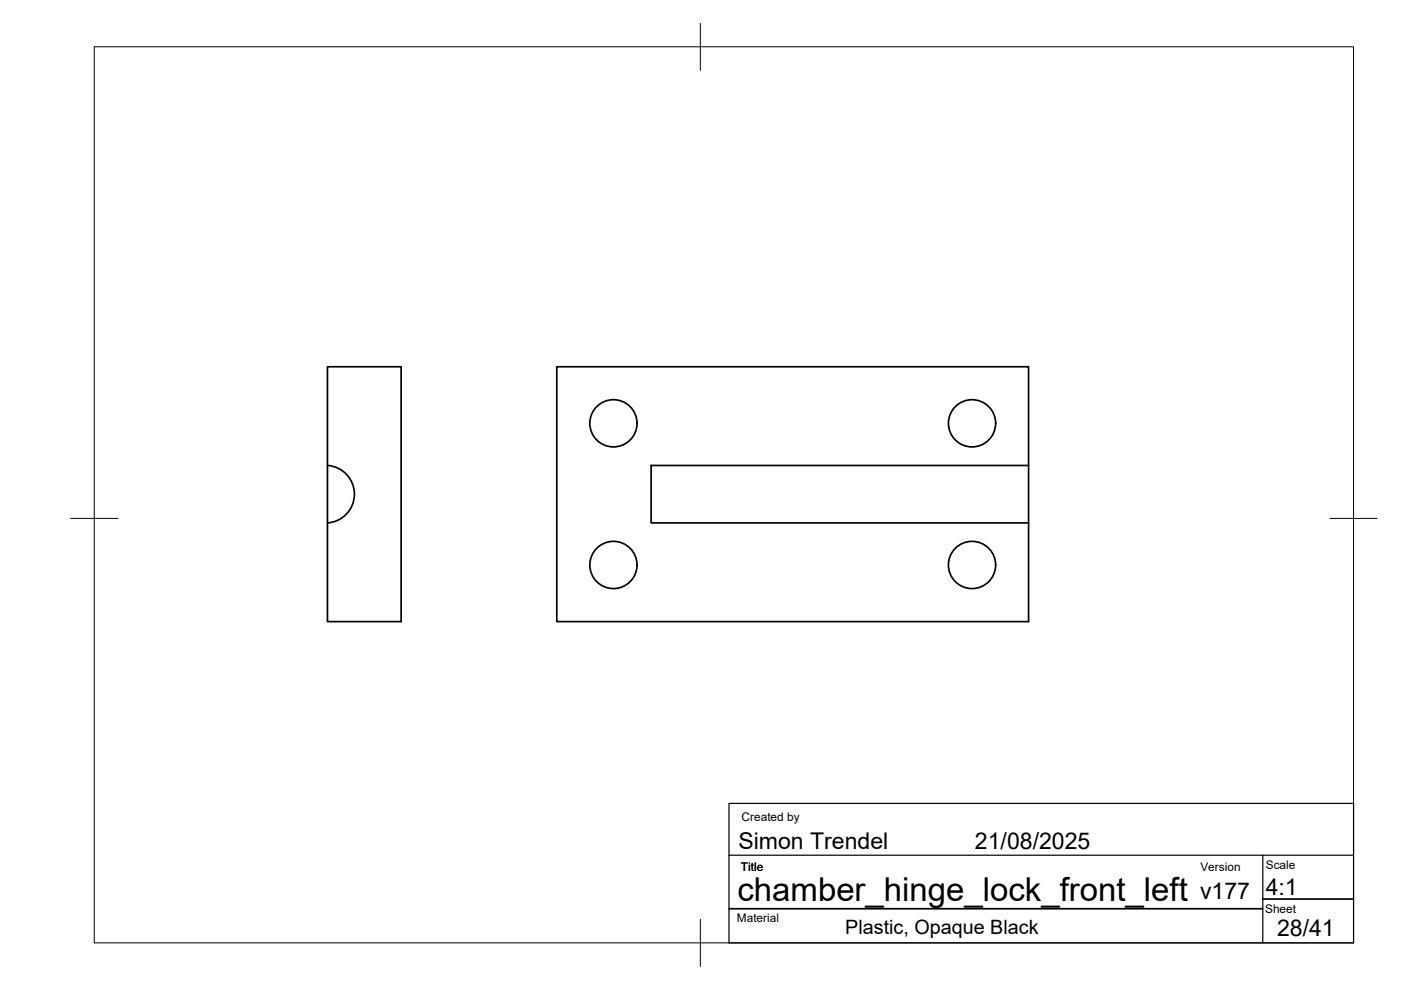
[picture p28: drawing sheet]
<svg xmlns="http://www.w3.org/2000/svg" width="297mm" height="210mm" viewBox="0 0 297 210" stroke-linecap="round" stroke-linejoin="round" font-family="sans-serif">
<defs><g id="words">
<text font-size="7" x="156.4" y="191.1">chamber_hinge_lock_front_left</text>
<g font-size="4.9">
<text x="156.5" y="180">Simon Trendel</text>
<text x="206.7" y="180">21/08/2025</text>
<text x="254.4" y="190.6">v177</text>
<text x="268.4" y="189.7">4:1</text>
<text x="270.8" y="198.4">28/41</text>
</g>
<text font-size="4.2" x="179.2" y="198">Plastic, Opaque Black</text>
<g font-size="2.5">
<text x="157.2" y="174.2">Created by</text>
<text x="157.1" y="184.6">Title</text>
<text x="254.5" y="184.6">Version</text>
<text x="268.4" y="184.3">Scale</text>
<text x="156.2" y="195.5">Material</text>
<text x="268.2" y="193.5">Sheet</text>
</g>
</g></defs>
<!-- layer: Visible -->
<g fill="none" stroke="#000" stroke-width=".36">
<path d="M69.4 77.8h15.6v54h-15.6zM69.4 98.7a6.1 6.1 0 0 1 5.7 6.1 6.1 6.1 0 0 1-5.7 6.1M138 98.7h80.1v12.2h-80.1zM218.1 98.7v-20.9h-100.1v54h100.1v-20.9"/>
<circle cx="130.1" cy="89.8" r="5"/>
<circle cx="206.1" cy="89.8" r="5"/>
<circle cx="130.1" cy="119.8" r="5"/>
<circle cx="206.1" cy="119.8" r="5"/>
</g>
<!-- layer: BORDER -->
<path d="M20 9.9h267v190h-267zM148.5 4.9v10M15 109.9h10M282 109.9h10M148.5 194.9v10" fill="none" stroke="#000" stroke-width=".21"/>
<!-- layer: TITLEBLOCK -->
<path d="M154.6 170.3h132.4v29.6h-132.4zM154.6 181.3h132.4M267.7 181.3v18.6" fill="none" stroke="#000" stroke-width=".25"/>
<path d="M154.6 192.7h113.1M267.7 190.6h19.3" fill="none" stroke="#000" stroke-width=".36"/>
<use href="#words"/>
</svg>
